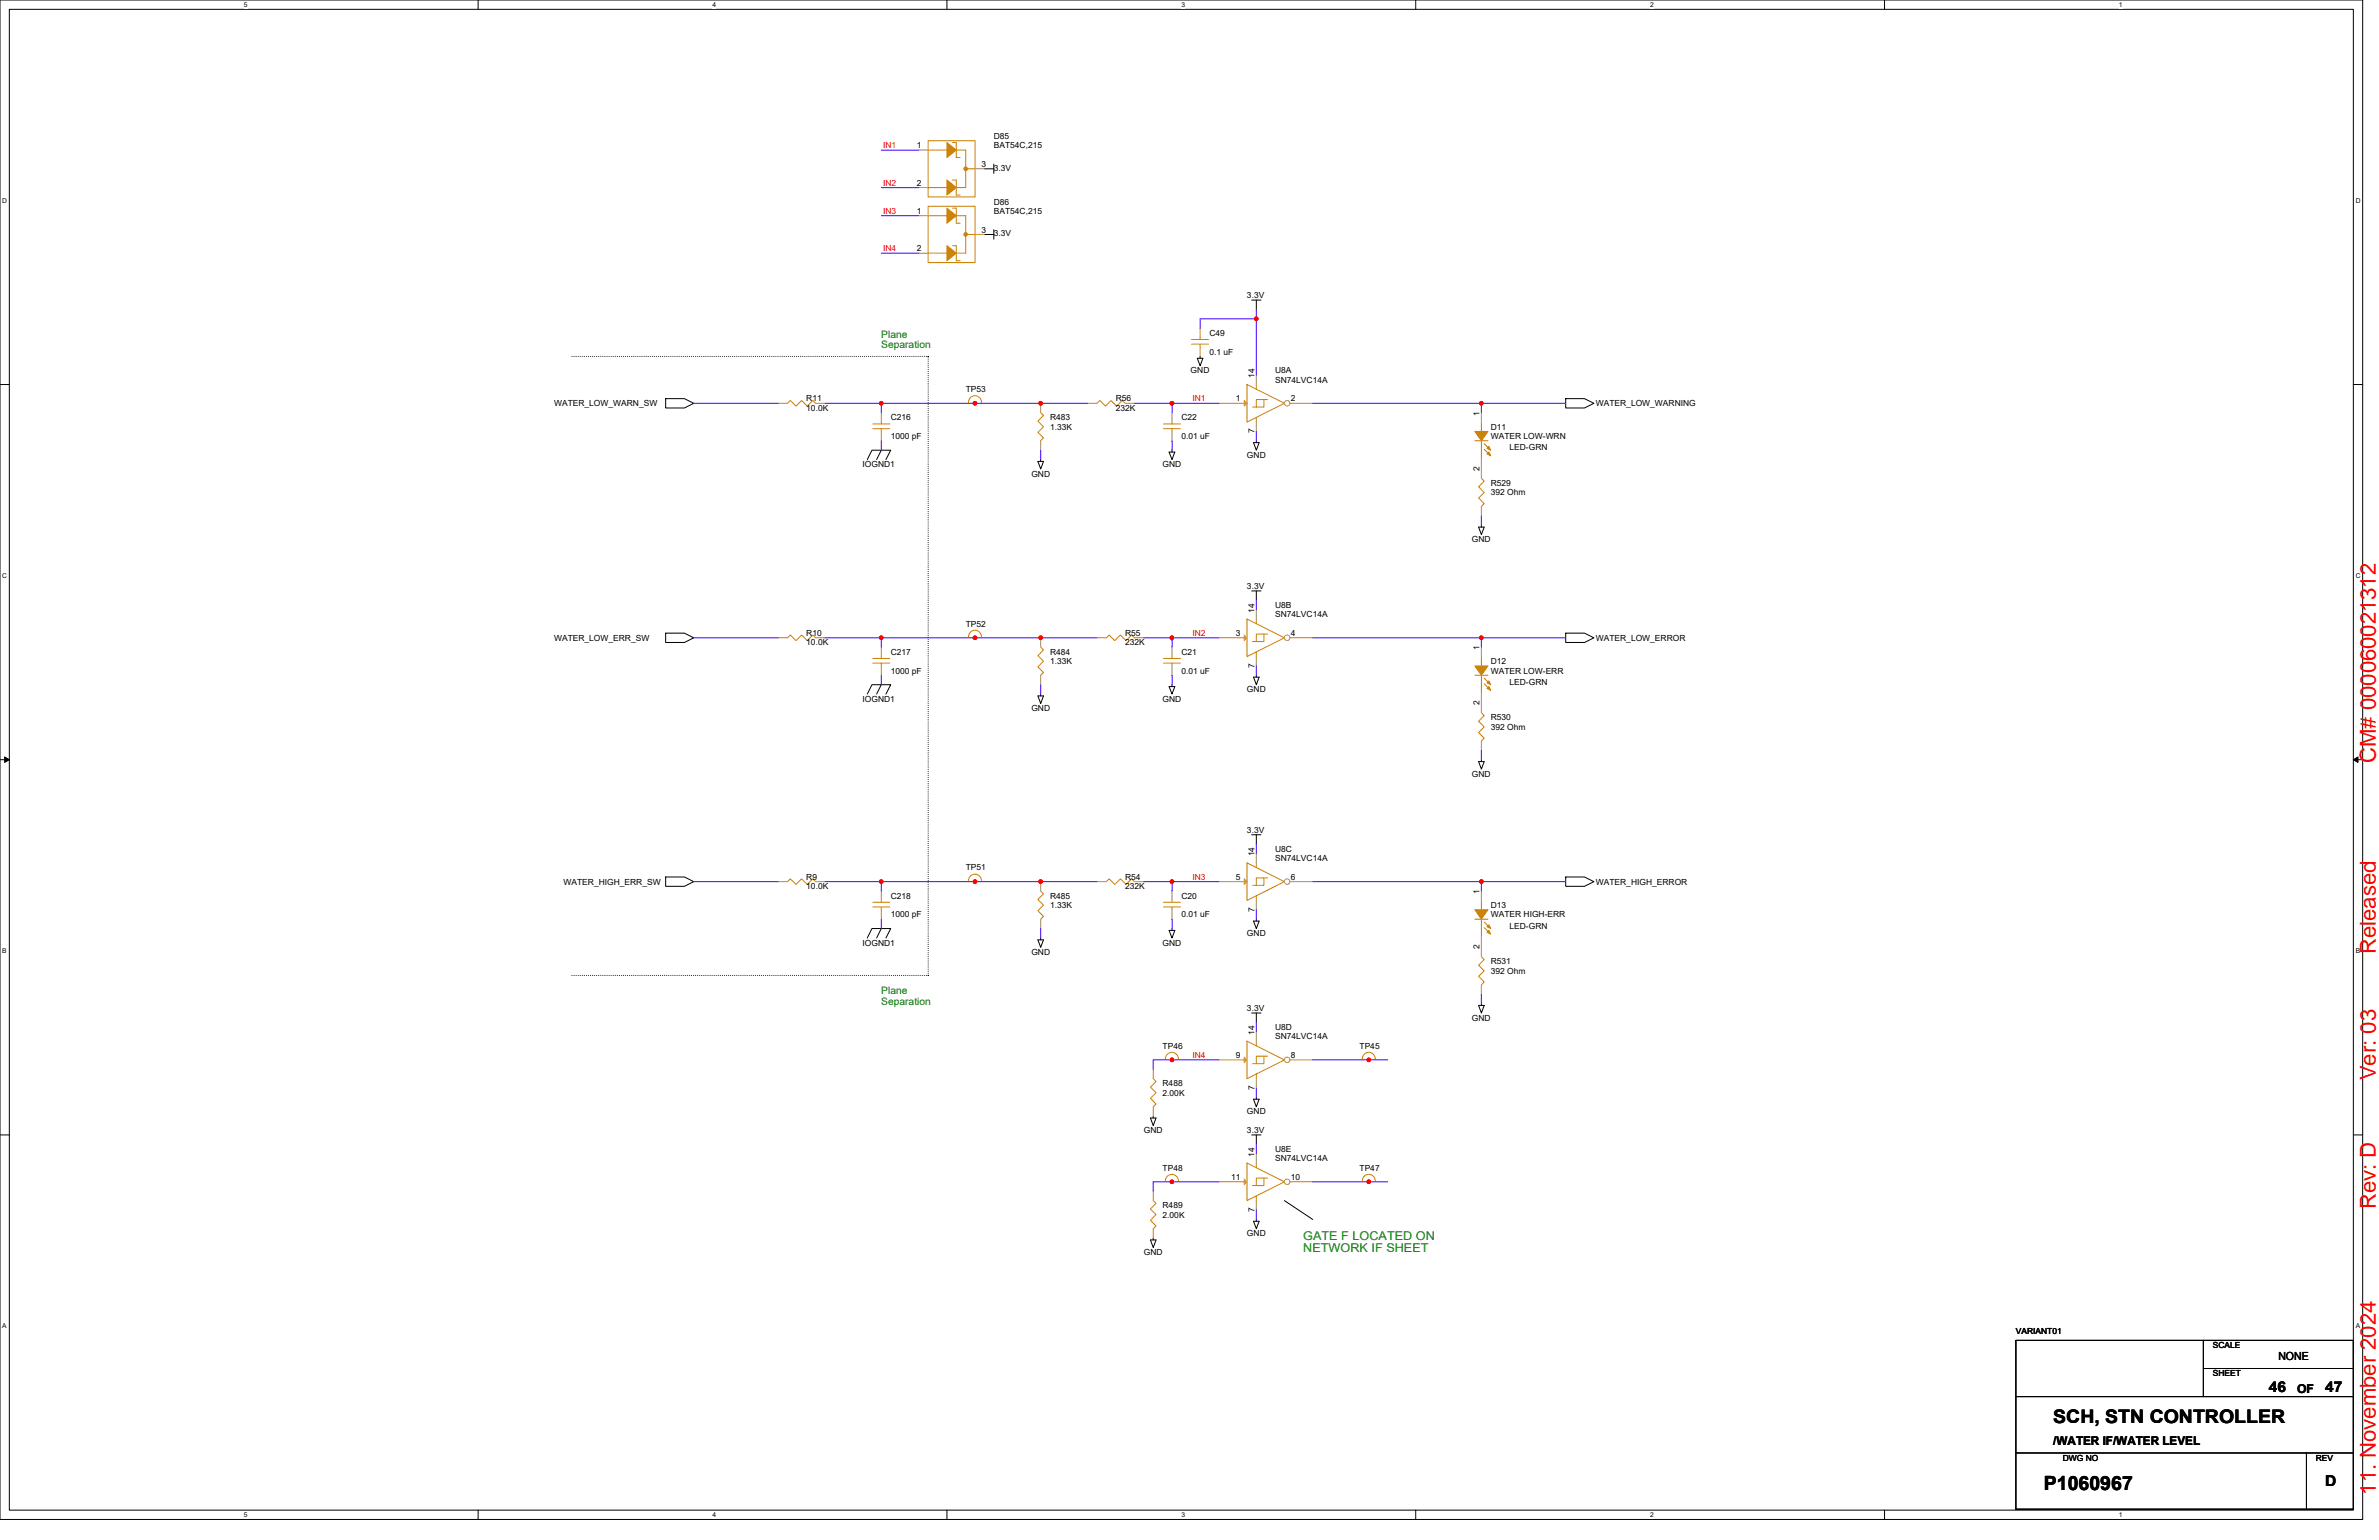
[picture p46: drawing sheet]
<svg xmlns="http://www.w3.org/2000/svg" width="432mm" height="279mm" viewBox="0 0 432 279" stroke-linecap="round" stroke-linejoin="round" font-family="sans-serif">
<defs><g id="words">
<g font-size="4" fill="#f00">
<text x="431.2" y="138.4" transform="rotate(-90 431.2 138.4)">CM# 000060021312</text>
<text x="431.2" y="173.1" transform="rotate(-90 431.2 173.1)">Released</text>
<text x="431.2" y="196" transform="rotate(-90 431.2 196)">Ver: 03</text>
<text x="431.2" y="219.3" transform="rotate(-90 431.2 219.3)">Rev: D</text>
<text x="431.2" y="271.2" transform="rotate(-90 431.2 271.2)">11. November 2024</text>
</g>
<text font-size="3.6" x="371" y="270.3">P1060967</text>
<text font-size="3.4" x="372.7" y="258.2">SCH, STN CONTROLLER</text>
<g font-size="2.7">
<text x="411.8" y="252.5">46</text>
<text x="422" y="252.5">47</text>
<text x="422" y="269.5">D</text>
</g>
<g font-size="2.2" fill="#008000">
<text x="236.5" y="224.9">GATE F LOCATED ON</text>
<text x="236.5" y="227.2">NETWORK IF SHEET</text>
</g>
<g font-size="2.2">
<text x="416.9" y="252.7">OF</text>
<text x="372.7" y="262.2">/WATER IF/WATER LEVEL</text>
</g>
<text font-size="2" x="413.5" y="246.7">NONE</text>
<g font-size="1.9" fill="#008000">
<text x="160" y="61.2">Plane</text>
<text x="160" y="63.2">Separation</text>
<text x="160" y="180.4">Plane</text>
<text x="160" y="182.3">Separation</text>
</g>
<g font-size="1.5" fill="#f00">
<text x="160.3" y="26.9">IN1</text>
<text x="160.3" y="33.7">IN2</text>
<text x="160.3" y="38.8">IN3</text>
<text x="160.3" y="45.6">IN4</text>
<text x="216.5" y="72.8">IN1</text>
<text x="216.5" y="115.4">IN2</text>
<text x="216.5" y="159.6">IN3</text>
<text x="216.5" y="192">IN4</text>
</g>
<g font-size="1.5">
<text x="166.4" y="26.9">1</text>
<text x="180.4" y="25.2">D85</text>
<text x="180.4" y="26.9">BAT54C,215</text>
<text x="166.4" y="33.7">2</text>
<text x="178.2" y="30.3">3</text>
<text x="180.4" y="31">3.3V</text>
<text x="166.4" y="38.8">1</text>
<text x="180.4" y="37.1">D86</text>
<text x="180.4" y="38.8">BAT54C,215</text>
<text x="166.4" y="45.6">2</text>
<text x="178.2" y="42.2">3</text>
<text x="180.4" y="42.9">3.3V</text>
<text x="226.3" y="54.1">3.3V</text>
<text x="219.5" y="60.9">C49</text>
<text x="219.5" y="64.3">0.1 uF</text>
<text x="175.3" y="71.1">TP53</text>
<text x="216.1" y="67.7">GND</text>
<text x="227.7" y="68.6" transform="rotate(-90 227.7 68.6)">14</text>
<text x="231.4" y="67.7">U8A</text>
<text x="231.4" y="69.4">SN74LVC14A</text>
<text x="100.6" y="73.7">WATER_LOW_WARN_SW</text>
<text x="146.3" y="72.8">R11</text>
<text x="146.3" y="74.5">10.0K</text>
<text x="161.7" y="76.2">C216</text>
<text x="190.6" y="76.2">R483</text>
<text x="190.6" y="78">1.33K</text>
<text x="202.5" y="72.8">R56</text>
<text x="202.5" y="74.5">232K</text>
<text x="214.4" y="76.2">C22</text>
<text x="224.3" y="72.8">1</text>
<text x="234.3" y="72.8">2</text>
<text x="268.5" y="75.4" transform="rotate(-90 268.5 75.4)">1</text>
<text x="270.6" y="78">D11</text>
<text x="289.6" y="73.7">WATER_LOW_WARNING</text>
<text x="161.7" y="79.7">1000 pF</text>
<text x="214.4" y="79.7">0.01 uF</text>
<text x="226.3" y="83.1">GND</text>
<text x="227.7" y="78.6" transform="rotate(-90 227.7 78.6)">7</text>
<text x="270.6" y="79.7">WATER LOW-WRN</text>
<text x="274" y="81.7">LED-GRN</text>
<text x="156.5" y="84.8">IOGND1</text>
<text x="187.2" y="86.5">GND</text>
<text x="211" y="84.8">GND</text>
<text x="268.5" y="85.4" transform="rotate(-90 268.5 85.4)">2</text>
<text x="270.6" y="88.2">R529</text>
<text x="270.6" y="89.9">392 Ohm</text>
<text x="267.2" y="98.4">GND</text>
<text x="226.3" y="106.9">3.3V</text>
<text x="175.3" y="113.7">TP52</text>
<text x="227.7" y="111.1" transform="rotate(-90 227.7 111.1)">14</text>
<text x="231.4" y="110.3">U8B</text>
<text x="231.4" y="112">SN74LVC14A</text>
<text x="100.6" y="116.2">WATER_LOW_ERR_SW</text>
<text x="146.3" y="115.4">R10</text>
<text x="146.3" y="117.1">10.0K</text>
<text x="161.7" y="118.8">C217</text>
<text x="190.6" y="118.8">R484</text>
<text x="204.2" y="115.4">R55</text>
<text x="204.2" y="117.1">232K</text>
<text x="214.4" y="118.8">C21</text>
<text x="224.3" y="115.4">3</text>
<text x="234.3" y="115.4">4</text>
<text x="268.5" y="117.9" transform="rotate(-90 268.5 117.9)">1</text>
<text x="289.6" y="116.2">WATER_LOW_ERROR</text>
<text x="161.7" y="122.2">1000 pF</text>
<text x="190.6" y="120.5">1.33K</text>
<text x="214.4" y="122.2">0.01 uF</text>
<text x="226.3" y="125.6">GND</text>
<text x="227.7" y="121.2" transform="rotate(-90 227.7 121.2)">7</text>
<text x="270.6" y="120.5">D12</text>
<text x="270.6" y="122.2">WATER LOW-ERR</text>
<text x="274" y="124.2">LED-GRN</text>
<text x="156.5" y="127.3">IOGND1</text>
<text x="187.2" y="129">GND</text>
<text x="211" y="127.3">GND</text>
<text x="268.5" y="128" transform="rotate(-90 268.5 128)">2</text>
<text x="270.6" y="130.7">R530</text>
<text x="270.6" y="132.4">392 Ohm</text>
<text x="267.2" y="140.9">GND</text>
<text x="226.3" y="151.1">3.3V</text>
<text x="227.7" y="155.4" transform="rotate(-90 227.7 155.4)">14</text>
<text x="231.4" y="154.5">U8C</text>
<text x="102.3" y="160.5">WATER_HIGH_ERR_SW</text>
<text x="146.3" y="159.6">R9</text>
<text x="146.3" y="161.3">10.0K</text>
<text x="175.3" y="157.9">TP51</text>
<text x="204.2" y="159.6">R54</text>
<text x="204.2" y="161.3">232K</text>
<text x="224.3" y="159.6">5</text>
<text x="231.4" y="156.2">SN74LVC14A</text>
<text x="234.3" y="159.6">6</text>
<text x="289.6" y="160.5">WATER_HIGH_ERROR</text>
<text x="161.7" y="163">C218</text>
<text x="161.7" y="166.4">1000 pF</text>
<text x="190.6" y="163">R485</text>
<text x="190.6" y="164.7">1.33K</text>
<text x="214.4" y="163">C20</text>
<text x="214.4" y="166.4">0.01 uF</text>
<text x="227.7" y="165.4" transform="rotate(-90 227.7 165.4)">7</text>
<text x="268.5" y="162.2" transform="rotate(-90 268.5 162.2)">1</text>
<text x="270.6" y="164.7">D13</text>
<text x="270.6" y="166.4">WATER HIGH-ERR</text>
<text x="156.5" y="171.6">IOGND1</text>
<text x="187.2" y="173.2">GND</text>
<text x="211" y="171.6">GND</text>
<text x="226.3" y="169.8">GND</text>
<text x="268.5" y="172.2" transform="rotate(-90 268.5 172.2)">2</text>
<text x="274" y="168.5">LED-GRN</text>
<text x="270.6" y="174.9">R531</text>
<text x="270.6" y="176.7">392 Ohm</text>
<text x="226.3" y="183.5">3.3V</text>
<text x="267.2" y="185.2">GND</text>
<text x="211" y="190.3">TP46</text>
<text x="224.3" y="191.9">9</text>
<text x="227.7" y="187.7" transform="rotate(-90 227.7 187.7)">14</text>
<text x="231.4" y="186.9">U8D</text>
<text x="231.4" y="188.6">SN74LVC14A</text>
<text x="234.3" y="191.9">8</text>
<text x="246.8" y="190.3">TP45</text>
<text x="211" y="197.1">R488</text>
<text x="227.7" y="197.7" transform="rotate(-90 227.7 197.7)">7</text>
<text x="211" y="198.8">2.00K</text>
<text x="226.3" y="202.2">GND</text>
<text x="207.6" y="205.6">GND</text>
<text x="226.3" y="205.6">3.3V</text>
<text x="227.7" y="209.8" transform="rotate(-90 227.7 209.8)">14</text>
<text x="231.4" y="209">U8E</text>
<text x="211" y="212.4">TP48</text>
<text x="223.5" y="214.1">11</text>
<text x="231.4" y="210.7">SN74LVC14A</text>
<text x="234.3" y="214.1">10</text>
<text x="246.8" y="212.4">TP47</text>
<text x="211" y="219.2">R489</text>
<text x="211" y="220.9">2.00K</text>
<text x="227.7" y="219.9" transform="rotate(-90 227.7 219.9)">7</text>
<text x="207.6" y="227.7">GND</text>
<text x="226.3" y="224.3">GND</text>
<text x="365.9" y="242">VARIANT01</text>
<text x="401.6" y="244.6">SCALE</text>
<text x="401.6" y="249.7">SHEET</text>
<text x="374.4" y="265">DWG NO</text>
<text x="420.3" y="265">REV</text>
</g>
<g font-size="1.2">
<text x="44.2" y="1.2">5</text>
<text x="129.3" y="1.2">4</text>
<text x="214.4" y="1.2">3</text>
<text x="299.5" y="1.2">2</text>
<text x="384.6" y="1.2">1</text>
<text x=".4" y="36.8">D</text>
<text x="427.6" y="36.8">D</text>
<text x=".4" y="104.9">C</text>
<text x="427.6" y="104.9">C</text>
<text x=".4" y="173">B</text>
<text x="427.6" y="173">B</text>
<text x=".4" y="241">A</text>
<text x="427.6" y="241">A</text>
<text x="44.2" y="275.2">5</text>
<text x="129.3" y="275.2">4</text>
<text x="214.4" y="275.2">3</text>
<text x="299.5" y="275.2">2</text>
<text x="384.6" y="275.2">1</text>
</g>
</g></defs>
<path d="M0 0h428.8v275.7h-428.8zM1.7 1.7h425.4v272.3h-425.4z" fill="none" stroke="#000" stroke-width=".18"/>
<g fill="#fff">
<path d="M44.2 .2h.7v1.3h-.7z"/>
<path d="M44.2 274.2h.7v1.3h-.7z"/>
</g>
<path d="M86.8 0v1.7M86.8 274v1.7" fill="none" stroke="#000" stroke-width=".18"/>
<g fill="#fff">
<path d="M129.3 .2h.7v1.3h-.7z"/>
<path d="M129.3 274.2h.7v1.3h-.7z"/>
</g>
<path d="M171.9 0v1.7M171.9 274v1.7" fill="none" stroke="#000" stroke-width=".18"/>
<g fill="#fff">
<path d="M214.4 .2h.7v1.3h-.7z"/>
<path d="M214.4 274.2h.7v1.3h-.7z"/>
</g>
<path d="M257 0v1.7M257 274v1.7" fill="none" stroke="#000" stroke-width=".18"/>
<g fill="#fff">
<path d="M299.5 .2h.7v1.3h-.7z"/>
<path d="M299.5 274.2h.7v1.3h-.7z"/>
</g>
<path d="M342.1 0v1.7M342.1 274v1.7" fill="none" stroke="#000" stroke-width=".18"/>
<g fill="#fff">
<path d="M384.6 .2h.7v1.3h-.7z"/>
<path d="M384.6 274.2h.7v1.3h-.7z"/>
<path d="M.4 35.7h.9v1.4h-.9z"/>
<path d="M427.6 35.7h.8v1.4h-.8z"/>
<path d="M.4 103.8h.9v1.3h-.9z"/>
<path d="M427.6 103.8h.8v1.3h-.8z"/>
</g>
<path d="M0 69.8h1.7M427.1 69.8h1.7" fill="none" stroke="#000" stroke-width=".18"/>
<g fill="#fff">
<path d="M.4 171.9h.8v1.3h-.8z"/>
<path d="M427.6 171.9h.7v1.3h-.7z"/>
</g>
<path d="M0 137.8h1.7M427.1 137.8h1.7" fill="none" stroke="#000" stroke-width=".18"/>
<path d="M.8 137.3l.9 .5-.9 .5zM427.1 137.8l.9-.5v1z" fill="#000" stroke="#000" stroke-width=".18"/>
<g fill="#fff">
<path d="M.4 239.9h.8v1.4h-.8z"/>
<path d="M427.6 239.9h.7v1.4h-.7z"/>
</g>
<g fill="none" stroke="#000" stroke-width=".18">
<path d="M178.7 30.6h1.7M180.4 29.8v1.7M178.7 42.5h1.7M180.4 41.7v1.7M227.2 54.4h1.7M228 54.4v1.8M120.8 72.3h3.4l1.7 .9-1.7 .8h-3.4zM217.3 65h1l-.5 1.4zM217.8 64.7v.3M228 80v.3M284.2 72.3h3.4l1.7 .9-1.7 .8h-3.4zM157.4 83.4l.9-1.7h3.4l-.9 1.7"/>
<path d="M160 81.7l-.9 1.7M188.4 83.7h1l-.5 1.4zM188.9 83.4v.3M212.2 82h1l-.5 1.4zM212.7 81.7v.3M227.5 80.3h1l-.5 1.4zM268.4 95.6h1l-.5 1.4zM268.9 95.3v.3M120.8 114.9h3.4l1.7 .8-1.7 .9h-3.4zM227.2 107.2h1.7M228 107.2v1.7M284.2 114.9h3.4l1.7 .8-1.7 .9h-3.4z"/>
<path d="M157.4 125.9l.9-1.7h3.4l-.9 1.7M160 124.2l-.9 1.7M188.4 126.3h1l-.5 1.3zM188.9 125.9v.4M212.2 124.6h1l-.5 1.3zM212.7 124.2v.4M227.5 122.9h1l-.5 1.3zM228 122.5v.4M268.4 138.2h1l-.5 1.3zM268.9 137.8v.4M120.8 159.1h3.4l1.7 .9-1.7 .8h-3.4zM227.2 151.4h1.7"/>
<path d="M228 151.4v1.8M284.2 159.1h3.4l1.7 .9-1.7 .8h-3.4zM157.4 170.2l.9-1.7h3.4l-.9 1.7M160 168.5l-.9 1.7M188.4 170.5h1l-.5 1.4zM188.9 170.2v.3M212.2 168.8h1l-.5 1.4zM212.7 168.5v.3M227.5 167.1h1l-.5 1.4zM228 166.8v.3M227.2 183.8h1.7M227.5 199.4h1l-.5 1.4z"/>
<path d="M228 199.1v.3M228 183.8v1.7M268.4 182.4h1l-.5 1.4zM268.9 182.1v.3M0 205.9h1.7M208.8 202.8h1l-.5 1.4zM209.3 202.5v.3M227.2 205.9h1.7M228 205.9v1.7M233.1 217.8l5.2 3.4M427.1 205.9h1.7M208.8 225h1l-.5 1.3z"/>
<path d="M209.3 224.6v.4M227.5 221.6h1l-.5 1.3zM228 221.2v.4M365.9 253.4h61.2M365.9 243.2h61.2v30.6h-61.2zM399.9 243.2v10.2M399.9 248.3h27.2M365.9 263.6h61.2M418.6 263.6v10.2"/>
</g>
<path d="M103.8 64.7h64.7M168.5 64.7h.1M103.8 177h64.7M168.5 177h.1M168.5 177v-112.3" fill="none" stroke="#000" stroke-width=".18" stroke-dasharray="0 .3"/>
<path d="M226.3 112.3l6.8 3.4-6.8 3.4zM228 112.3v.9M228 118.3v.8M229.4 115v1.4h-2M230.1 115h-2.1v1.4" fill="none" stroke="#cc8006" stroke-width=".18"/>
<path d="M225.8 115.2l.5 .5-.5 .5z" fill="#a84" stroke="#a84" stroke-width=".18"/>
<path d="M221.2 115.7h5.1" fill="none" stroke="#a84" stroke-width=".18"/>
<circle cx="233.6" cy="115.7" r=".5" fill="#fff" stroke="#a84" stroke-width=".18"/>
<g fill="none" stroke="#a84" stroke-width=".18">
<path d="M177 73.2h.1M197.4 73.2h1.7M204.2 73.2h1.7M221.2 73.2h5.1M228 119.1v1.7M228 110.6v1.7M234.1 115.7h4.2M268.9 117.4v1.7M268.9 125.9v1.7M160 161.7v1.7M160 165.1v1.7M209.3 194v1.7"/>
<path d="M209.3 216.1v1.7M209.3 200.8v1.7M209.3 222.9v1.7"/>
</g>
<g fill="none" stroke="#cc8006" stroke-width=".18">
<path d="M175.8 73a1.17 1.17 0 0 1 1.2-1.2 1.17 1.17 0 0 1 1.1 1.2M199.1 73.2l.5-.5 1 1 1.1-1 1 1 1-1 .5 .5M226.3 69.8l6.8 3.4-6.8 3.4zM228 69.8v.8M228 75.7v.9M229.4 72.5v1.4h-2M230.1 72.5h-2.1v1.4M268.9 119.1v1.7M267.7 122.5h2.4M268.9 122.5v3.4M269.4 123l1 1.1M269.4 124.1l1 1"/>
<path d="M158.4 164.5h3.1M158.4 163.7h3.1M160 163.4v.3M160 164.5v.6M209.3 195.7l.5 .5-1 1 1 1-1 1.1 1 1-.5 .5M209.3 217.8l.5 .5-1 1.1 1 1-1 1 1 1-.5 .5"/>
</g>
<g fill="#cc8006" stroke="#cc8006" stroke-width=".18">
<path d="M267.7 120.8h2.4l-1.2 1.7z"/>
<path d="M270.2 124.6l.4 .6-.7-.3z"/>
<path d="M270.2 123.5l.4 .7-.7-.3z"/>
</g>
<path d="M225.8 72.7l.5 .5-.5 .5z" fill="#a84" stroke="#a84" stroke-width=".18"/>
<circle cx="233.6" cy="73.2" r=".5" fill="#fff" stroke="#a84" stroke-width=".18"/>
<g fill="none" stroke="#a84" stroke-width=".18">
<path d="M166.8 27.2h1.7M166.8 34h1.7M177 30.6h1.7M217.8 59.6v1.7M141.2 73.2h1.7M148 73.2h1.8M160 74.9v1.7M160 78.3v1.7M212.7 74.9v1.7M212.7 78.3v1.7M217.8 62.9v1.8M228 76.6v1.7"/>
<path d="M228 68.1v1.7M234.1 73.2h4.2M268.9 74.9v1.7M268.9 91.9v1.7M268.9 83.4v3.4M141.2 115.7h1.7M148 115.7h1.8M160 117.4v1.7M177 115.7h.1M199.1 115.7h1.7M205.9 115.7h1.7M160 120.8v1.7"/>
<path d="M141.2 160h1.7M148 160h1.8M188.9 160v1.7M188.9 166.8v1.7M212.7 161.7v1.7M212.7 165.1v1.7M268.9 178.7v1.7M268.9 170.2v3.4M268.9 161.7v1.7M248.5 192.3h.1M221.2 214.4h5.1M248.5 214.4h.1"/>
</g>
<g fill="none" stroke="#cc8006" stroke-width=".18">
<path d="M168.5 25.5h8.5v10.2h-8.5zM168.5 34h3.4M168.5 27.2h3.4M172.9 25.9h.7v2.7h.7M172.9 32.7h.7v2.7h.7M173.6 27.2h1.7v6.8h-1.7M175.3 30.6h1.7M142.9 73.2l.5-.5 1.1 1 1-1 1 1 1-1 .5 .5M158.4 77.8h3.1M158.4 76.9h3.1M160 76.6v.3M160 77.8v.5"/>
<path d="M211.2 77.8h3M211.2 76.9h3M212.7 76.6v.3M212.7 77.8v.5M216.3 62.4h3.1M216.3 61.6h3.1M217.8 61.3v.3M217.8 62.4v.5M267.7 80h2.4M268.9 76.6v1.7M268.9 80v3.4M268.9 86.8l.5 .5-1 1 1 1-1 1.1 1 1-.5 .5"/>
<path d="M269.4 80.5l1 1M269.4 81.5l1 1M142.9 115.7l.5-.5 1.1 1 1-1 1 1 1-1 .5 .5M158.4 119.5h3.1M160 119.1v.4M175.8 115.5a1.17 1.17 0 0 1 1.2-1.2 1.17 1.17 0 0 1 1.1 1.2M200.8 115.7l.5-.5 1 1 1-1 1.1 1 1-1 .5 .5M158.4 120.3h3.1M160 120.3v.5M142.9 160l.5-.6 1.1 1.1 1-1.1 1 1.1 1-1.1 .5 .6M188.9 161.7l.5 .5-1 1 1 1-1 1 1 1.1-.5 .5M211.2 164.5h3"/>
<path d="M211.2 163.7h3M212.7 163.4v.3M212.7 164.5v.6M267.7 166.8h2.4M268.9 173.6l.5 .5-1 1 1 1-1 1 1 1.1-.5 .5M268.9 163.4v1.7M268.9 166.8v3.4M269.4 167.3l1 1M269.4 168.3l1 1M247.3 192.1a1.17 1.17 0 0 1 1.1-1.2 1.17 1.17 0 0 1 1.2 1.2M226.3 211l6.8 3.4-6.8 3.4zM228 211v.9"/>
<path d="M228 217v.8M229.4 213.7v1.4h-2M230.1 213.7h-2.1v1.4M247.3 214.2a1.17 1.17 0 0 1 1.1-1.1 1.17 1.17 0 0 1 1.2 1.1"/>
</g>
<g fill="#cc8006" stroke="#cc8006" stroke-width=".18">
<path d="M171.9 25.9l1.7 1.3-1.7 1.4z"/>
<path d="M171.9 32.7l1.7 1.3-1.7 1.4z"/>
<path d="M267.7 165.1h2.4l-1.2 1.7z"/>
<path d="M270.2 168.8l.4 .7-.7-.4z"/>
<path d="M270.2 167.8l.4 .7-.7-.4z"/>
<path d="M267.7 78.3h2.4l-1.2 1.7z"/>
<path d="M270.2 82l.4 .7-.7-.3z"/>
<path d="M270.2 81l.4 .7-.7-.4z"/>
<circle cx="175.3" cy="30.6" r=".33"/>
</g>
<path d="M225.8 213.9l.5 .5-.5 .5z" fill="#a84" stroke="#a84" stroke-width=".18"/>
<circle cx="233.6" cy="214.4" r=".5" fill="#fff" stroke="#a84" stroke-width=".18"/>
<path d="M188.9 115.7v1.7M188.9 122.5v1.7M268.9 134.4v1.7M268.9 127.6v1.7M199.1 160h1.7M205.9 160h1.7M221.2 160h5.1M212.7 192.3h.1M228 217.8v1.7M228 209.3v1.7M234.1 214.4h4.2" fill="none" stroke="#a84" stroke-width=".18"/>
<path d="M188.9 117.4l.5 .5-1 1.1 1 1-1 1 1 1-.5 .5M268.9 129.3l.5 .5-1 1.1 1 1-1 1 1 1-.5 .5M200.8 160l.5-.6 1 1.1 1-1.1 1.1 1.1 1-1.1 .5 .6M226.3 156.5l6.8 3.5-6.8 3.4zM228 156.5v.9M229.4 159.3v1.3h-2M230.1 159.3h-2.1v1.3M228 162.5v.9M211.5 192.1a1.19 1.19 0 0 1 1.2-1.2 1.19 1.19 0 0 1 1.2 1.2" fill="none" stroke="#cc8006" stroke-width=".18"/>
<path d="M225.8 159.4l.5 .6-.5 .5z" fill="#a84" stroke="#a84" stroke-width=".18"/>
<circle cx="233.6" cy="159.9" r=".5" fill="#fff" stroke="#a84" stroke-width=".18"/>
<path d="M212.7 117.4v1.7M212.7 120.8v1.7M228 154.9v1.6M234.1 160h4.2M228 163.4v1.7M221.2 192.3h5.1M212.7 214.4h.1" fill="none" stroke="#a84" stroke-width=".18"/>
<path d="M211.2 119.5h3M212.7 119.1v.4M211.2 120.3h3M212.7 120.3v.5M226.3 188.9l6.8 3.4-6.8 3.4zM228 188.9v.8M228 194.8v.9M229.4 191.6v1.4h-2M230.1 191.6h-2.1v1.4M211.5 214.2a1.19 1.19 0 0 1 1.2-1.1 1.19 1.19 0 0 1 1.2 1.1" fill="none" stroke="#cc8006" stroke-width=".18"/>
<path d="M225.8 191.8l.5 .5-.5 .5z" fill="#a84" stroke="#a84" stroke-width=".18"/>
<circle cx="233.6" cy="192.3" r=".5" fill="#fff" stroke="#a84" stroke-width=".18"/>
<path d="M166.8 39.1h1.7M166.8 45.9h1.7M177 42.5h1.7M188.9 73.2v1.7M188.9 80v1.7M177 160h.1M228 195.7v1.7M228 187.2v1.7M234.1 192.3h4.2" fill="none" stroke="#a84" stroke-width=".18"/>
<path d="M168.5 37.4h8.5v10.2h-8.5zM168.5 39.1h3.4M172.9 37.8h.7v2.7h.7M173.6 39.1h1.7v6.8h-1.7M168.5 45.9h3.4M172.9 44.6h.7v2.7h.7M175.3 42.5h1.7M188.9 74.9l.5 .5-1 1 1 1-1 1 1 1.1-.5 .5M175.8 159.8a1.17 1.17 0 0 1 1.2-1.2 1.17 1.17 0 0 1 1.1 1.2" fill="none" stroke="#cc8006" stroke-width=".18"/>
<g fill="#cc8006" stroke="#cc8006" stroke-width=".18">
<path d="M171.9 37.8l1.7 1.3-1.7 1.4z"/>
<path d="M171.9 44.6l1.7 1.3-1.7 1.4z"/>
<circle cx="175.3" cy="42.5" r=".33"/>
</g>
<g fill="none" stroke="#4200ff" stroke-width=".18">
<path d="M160 27.2h6.8M160 34h6.8M160 39.1h6.8M160 45.9h6.8M228 57.8v10.3M228 57.8h-10.2v1.8M228 56.2v1.6M125.9 73.2h15.3M149.8 73.2h10.2v1.7M160 73.2h37.4M160 80v1.7M205.9 73.2h6.8"/>
<path d="M212.7 73.2h8.5M212.7 80v1.7M212.7 73.2v1.7M228 78.3v1.7M238.3 73.2h30.6M268.9 73.2v1.7M268.9 73.2h15.3M188.9 81.7v1.7M268.9 93.6v1.7M125.9 115.7h15.3M149.8 115.7h10.2M160 115.7h39.1"/>
<path d="M160 115.7v1.7M207.6 115.7h5.1M212.7 115.7h8.5M212.7 115.7v1.7M228 108.9v1.7M238.3 115.7h30.6v1.7M268.9 115.7h15.3M160 122.5v1.7M188.9 124.2v1.7M212.7 122.5v1.7M228 120.8v1.7M268.9 136.1v1.7"/>
<path d="M125.9 160h15.3M149.8 160h10.2M160 160h39.1M160 160v1.7M207.6 160h5.1M212.7 160h8.5M212.7 160v1.7M228 153.2v1.7M238.3 160h30.6v1.7M268.9 160h15.3M160 166.8v1.7M188.9 168.5v1.7"/>
<path d="M212.7 166.8v1.7M228 165.1v1.7M221.2 192.3h-11.9v1.7M228 197.4v1.7M228 185.5v1.7M238.3 192.3h13.6M268.9 180.4v1.7M221.2 214.4h-11.9v1.7M228 219.5v1.7M228 207.6v1.7M238.3 214.4h13.6"/>
</g>
<g fill="#f00" stroke="#f00" stroke-width=".18">
<circle cx="212.7" cy="115.7" r=".33"/>
<circle cx="212.7" cy="73.2" r=".33"/>
<circle cx="268.9" cy="115.7" r=".33"/>
<circle cx="268.9" cy="73.2" r=".33"/>
<circle cx="188.9" cy="73.2" r=".33"/>
<circle cx="188.9" cy="115.7" r=".33"/>
<circle cx="212.7" cy="159.9" r=".33"/>
<circle cx="268.9" cy="159.9" r=".33"/>
<circle cx="188.9" cy="159.9" r=".33"/>
<circle cx="228" cy="57.8" r=".33"/>
<circle cx="177" cy="115.7" r=".33"/>
<circle cx="159.9" cy="115.7" r=".33"/>
<circle cx="177" cy="73.2" r=".33"/>
<circle cx="159.9" cy="73.2" r=".33"/>
<circle cx="177" cy="159.9" r=".33"/>
<circle cx="159.9" cy="159.9" r=".33"/>
<circle cx="212.7" cy="192.3" r=".33"/>
<circle cx="212.7" cy="214.4" r=".33"/>
<circle cx="248.4" cy="192.3" r=".33"/>
<circle cx="248.4" cy="214.4" r=".33"/>
</g>
<use href="#words"/>
</svg>
